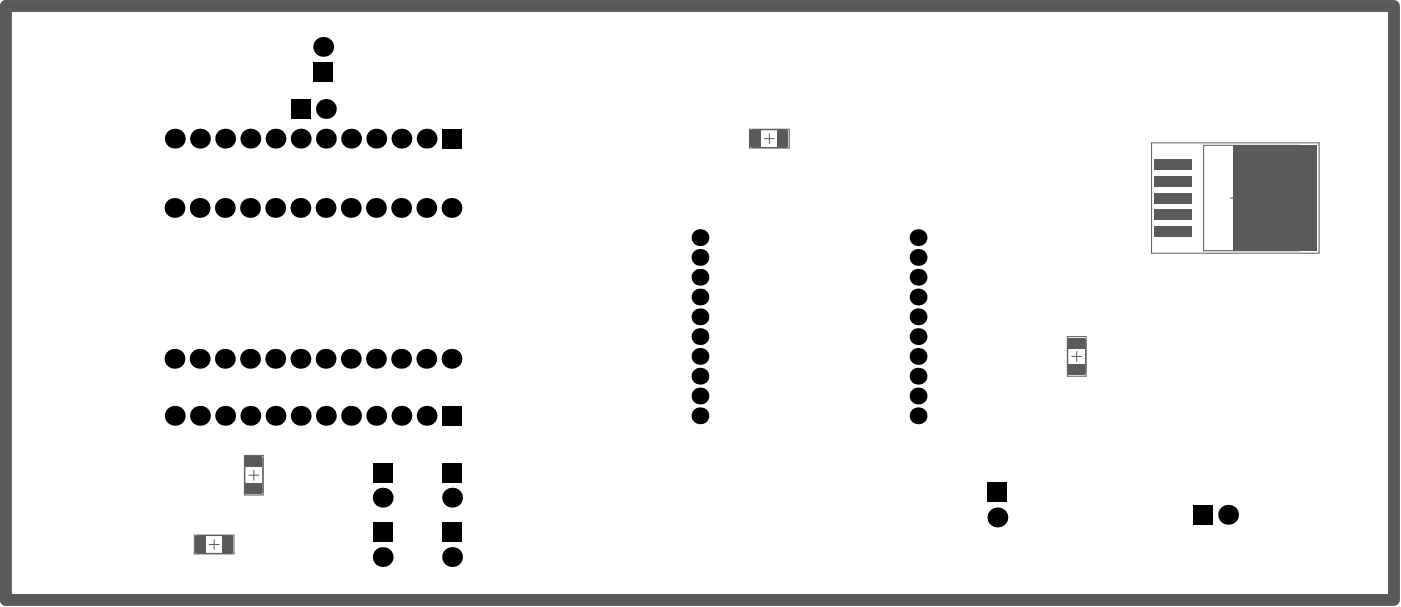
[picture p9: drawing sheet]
<svg xmlns="http://www.w3.org/2000/svg" width="471mm" height="204mm" viewBox="0 0 471 204" stroke-linecap="round" stroke-linejoin="round" font-family="sans-serif">
<g fill="none" stroke="#5a5a5a" stroke-width=".34">
<path d="M251.8 43.4h13.3v6.3h-13.3zM252.8 43.6h11.3v6h-11.3zM256.8 46.6h3.3M258.4 44.9v3.3M386.8 48h56.3v37.1h-56.3zM404.3 48.8h32.1v35.4h-32.1zM413.3 66.5h3.3M415 64.9v3.3M358.5 113.1h6.3v13.3h-6.3zM358.7 114.1h6v11.3h-6zM360 119.7h3.3M361.7 118.1v3.3"/>
<path d="M82.1 153h6.3v13.3h-6.3zM82.3 154h6v11.3h-6zM83.6 159.6h3.3M85.3 158v3.3M65.3 179.7h13.3v6.4h-13.3zM66.3 179.9h11.3v6h-11.3zM70.3 182.9h3.3M71.9 181.2v3.4"/>
</g>
<path d="M467.6 2h-465.6v199.5h465.6M468.2 2v199.5" fill="none" stroke="#5a5a5a" stroke-width="4"/>
<g fill="#000">
<circle cx="108.6" cy="15.7" r="3.3"/>
<circle cx="109.5" cy="36.6" r="3.3"/>
<circle cx="58.7" cy="46.6" r="3.3"/>
<circle cx="67.2" cy="46.6" r="3.3"/>
<circle cx="75.6" cy="46.6" r="3.3"/>
<circle cx="84.1" cy="46.6" r="3.3"/>
<circle cx="92.5" cy="46.6" r="3.3"/>
<circle cx="101" cy="46.6" r="3.3"/>
<circle cx="109.5" cy="46.6" r="3.3"/>
<circle cx="117.9" cy="46.6" r="3.3"/>
<circle cx="126.4" cy="46.6" r="3.3"/>
<circle cx="134.8" cy="46.6" r="3.3"/>
<circle cx="143.3" cy="46.6" r="3.3"/>
<circle cx="58.6" cy="69.8" r="3.3"/>
<circle cx="67.1" cy="69.8" r="3.3"/>
<circle cx="75.5" cy="69.8" r="3.3"/>
<circle cx="84" cy="69.8" r="3.3"/>
<circle cx="92.5" cy="69.8" r="3.3"/>
<circle cx="100.9" cy="69.8" r="3.3"/>
<circle cx="109.4" cy="69.8" r="3.3"/>
<circle cx="117.8" cy="69.8" r="3.3"/>
<circle cx="126.3" cy="69.8" r="3.3"/>
<circle cx="134.7" cy="69.8" r="3.3"/>
<circle cx="143.2" cy="69.8" r="3.3"/>
<circle cx="151.7" cy="69.8" r="3.3"/>
<circle cx="235.1" cy="79.8" r="2.83"/>
<circle cx="308.4" cy="79.8" r="2.83"/>
<circle cx="235.1" cy="86.5" r="2.83"/>
<circle cx="235.1" cy="93.1" r="2.83"/>
<circle cx="235.1" cy="99.8" r="2.83"/>
<circle cx="308.4" cy="86.5" r="2.83"/>
<circle cx="308.4" cy="93.1" r="2.83"/>
<circle cx="308.4" cy="99.8" r="2.83"/>
<circle cx="235.1" cy="113.1" r="2.83"/>
<circle cx="235.1" cy="106.4" r="2.83"/>
<circle cx="235.1" cy="119.7" r="2.83"/>
<circle cx="308.4" cy="113.1" r="2.83"/>
<circle cx="308.4" cy="119.7" r="2.83"/>
<circle cx="308.4" cy="106.4" r="2.83"/>
<circle cx="58.6" cy="120.5" r="3.3"/>
<circle cx="58.7" cy="139.7" r="3.3"/>
<circle cx="67.1" cy="120.5" r="3.3"/>
<circle cx="67.2" cy="139.7" r="3.3"/>
<circle cx="75.5" cy="120.5" r="3.3"/>
<circle cx="75.6" cy="139.7" r="3.3"/>
<circle cx="84" cy="120.5" r="3.3"/>
<circle cx="84.1" cy="139.7" r="3.3"/>
<circle cx="92.5" cy="120.5" r="3.3"/>
<circle cx="92.5" cy="139.7" r="3.3"/>
<circle cx="100.9" cy="120.5" r="3.3"/>
<circle cx="101" cy="139.7" r="3.3"/>
<circle cx="109.4" cy="120.5" r="3.3"/>
<circle cx="109.5" cy="139.7" r="3.3"/>
<circle cx="117.8" cy="120.5" r="3.3"/>
<circle cx="117.9" cy="139.7" r="3.3"/>
<circle cx="126.3" cy="120.5" r="3.3"/>
<circle cx="126.4" cy="139.7" r="3.3"/>
<circle cx="134.7" cy="120.5" r="3.3"/>
<circle cx="134.8" cy="139.7" r="3.3"/>
<circle cx="143.2" cy="120.5" r="3.3"/>
<circle cx="143.3" cy="139.7" r="3.3"/>
<circle cx="151.7" cy="120.5" r="3.3"/>
<circle cx="235.1" cy="139.7" r="2.83"/>
<circle cx="235.1" cy="133" r="2.83"/>
<circle cx="235.1" cy="126.4" r="2.83"/>
<circle cx="308.4" cy="133" r="2.83"/>
<circle cx="308.4" cy="126.4" r="2.83"/>
<circle cx="308.4" cy="139.7" r="2.83"/>
<circle cx="128.6" cy="167.2" r="3.3"/>
<circle cx="151.9" cy="167.2" r="3.3"/>
<circle cx="335" cy="173.8" r="3.3"/>
<circle cx="412.5" cy="172.9" r="3.3"/>
<circle cx="128.6" cy="187.1" r="3.3"/>
<circle cx="151.9" cy="187.1" r="3.3"/>
</g>
<g fill="#000">
<path d="M97.7 33.3h6.6v6.6h-6.6z" fill-rule="evenodd"/>
<path d="M105.2 20.9h6.7v6.6h-6.7z" fill-rule="evenodd"/>
<path d="M148.4 43.2h6.7v6.7h-6.7z" fill-rule="evenodd"/>
<path d="M125.2 155.4h6.7v6.7h-6.7z" fill-rule="evenodd"/>
<path d="M148.4 136.4h6.7v6.6h-6.7z" fill-rule="evenodd"/>
<path d="M148.5 155.4h6.7v6.7h-6.7z" fill-rule="evenodd"/>
<path d="M125.2 175.4h6.7v6.6h-6.7z" fill-rule="evenodd"/>
<path d="M148.5 175.4h6.7v6.6h-6.7z" fill-rule="evenodd"/>
<path d="M331.7 162.1h6.7v6.6h-6.7z" fill-rule="evenodd"/>
<path d="M400.7 169.6h6.7v6.7h-6.7z" fill-rule="evenodd"/>
</g>
<g fill="#5a5a5a">
<path d="M65.6 180.1h3.7v5.6h-3.7z" fill-rule="evenodd"/>
<path d="M261.1 43.7h3.7v5.7h-3.7z" fill-rule="evenodd"/>
<path d="M82.4 153.3h5.7v3.7h-5.7z" fill-rule="evenodd"/>
<path d="M387.7 70.4h12.6v3.5h-12.6z" fill-rule="evenodd"/>
<path d="M387.7 64.8h12.6v3.5h-12.6z" fill-rule="evenodd"/>
<path d="M387.7 59.1h12.6v3.5h-12.6z" fill-rule="evenodd"/>
<path d="M74.6 180.1h3.7v5.6h-3.7z" fill-rule="evenodd"/>
<path d="M82.4 162.3h5.7v3.6h-5.7z" fill-rule="evenodd"/>
<path d="M252.1 43.7h3.7v5.7h-3.7z" fill-rule="evenodd"/>
<path d="M358.8 122.4h5.7v3.6h-5.7z" fill-rule="evenodd"/>
<path d="M358.8 113.4h5.7v3.7h-5.7z" fill-rule="evenodd"/>
<path d="M387.7 76.1h12.6v3.5h-12.6z" fill-rule="evenodd"/>
<path d="M387.7 53.5h12.6v3.5h-12.6z" fill-rule="evenodd"/>
<path d="M414.3 48.8h28v35.4h-28z" fill-rule="evenodd"/>
</g>
</svg>
